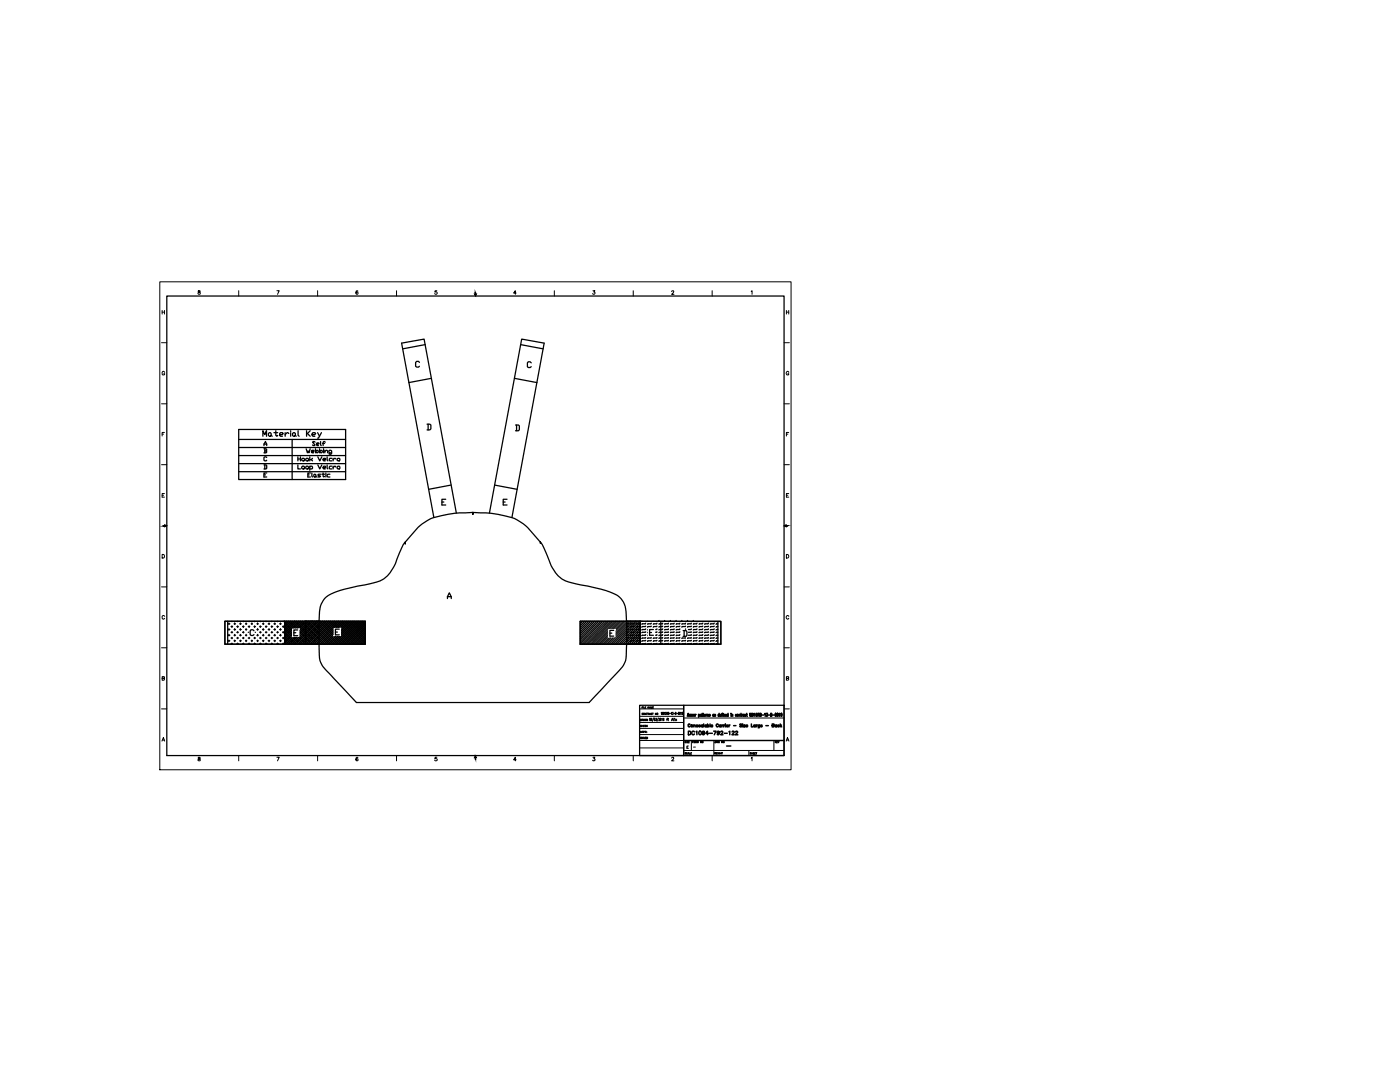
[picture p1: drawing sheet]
<svg xmlns="http://www.w3.org/2000/svg" width="279mm" height="216mm" viewBox="0 0 279 216" stroke-linecap="round" stroke-linejoin="round" font-family="sans-serif">
<!-- layer: T001L001 -->
<path d="M63.7 124v-1.2a4.3 4.3 0 0 1 3.3-4.7l1.7-.5 5-1.1a6.3 6.3 0 0 0 5.5-4.9l.4-1.1a5.8 5.8 0 0 1 1.3-2.3v.3v-.3a14.2 14.2 0 0 1 4.2-4.2 15.2 15.2 0 0 1 7.8-1.7l1.5-.1v.4v-.4a21.9 21.9 0 0 1 8.8 1.5l1.3 .8a16.6 16.6 0 0 1 3.3 3.7l.1 .3-.1-.3a16.9 16.9 0 0 1 2.2 4.7 6 6 0 0 0 5 3.6 27.5 27.5 0 0 1 8.2 2.3 4.3 4.3 0 0 1 1.8 4v1.2M63.7 128.5v.7a6 6 0 0 0 .4 3.3l1 1.3 6 6.4M125.1 128.5l-.1 .7a6 6 0 0 1-.4 3.3 56.8 56.8 0 0 1-5.8 6.4l-1.2 1.3" fill="none" stroke="#000" stroke-width=".25"/>
<!-- layer: 0 -->
<g fill="none" stroke="#000" stroke-width=".25">
<path d="M33.3 59.1h123.2v91.7h-123.2zM83.7 72.3l-.2-.2h-.3l-.3 .2v.8l.3 .2h.3l.2-.2M84.9 68.8l-4.5 .8M86.1 75.5l-4.5 .8M102.7 75.5l4.5 .8M103.9 68.8l4.5 .8M106 72.4l-.2-.2h-.4l-.1 .2v.8l.1 .1h.4l.2-.1M47.6 85.7h21.4v10h-21.4zM47.6 87.7h21.4M47.6 89.3h21.4M47.6 90.9h21.4M47.6 92.5h21.4"/>
<path d="M47.6 94.1h21.4M52.5 87.1v-1.1l.3 .7 .4-.7v1.1M52.7 88.9v-.3l.3-.5 .2 .8M52.7 89.5h.4l.1 .2-.1 .3M52.7 92.8l.5 .1v.5l-.5 .2M52.7 88.6h.5M52.7 94.8h.3M52.8 90h.3l.1 .2-.5 .2M52.8 89.5v.9M52.8 92.8v.8M53.2 91.3l-.1-.1-.4 .1v.5l.1 .2 .4-.2M53.2 94.4h-.5v.8h.5"/>
<path d="M53.6 86.5l.3-.2 .2 .2v.4l-.3 .2-.2-.2zM54.1 86.9l.2 .2M54.7 86.3h.7M55 86v.9l.3 .2 .1-.2M55.8 86.7h.6l.1-.2-.1-.2h-.4l-.2 .2v.4l.2 .2h.4M56.9 86.3v.8M57.6 86.5l-.3-.2-.4 .4M58 86v.1M58 86.3v.8M58.3 87.7v8M58.6 86.3l.3 .2v.4l-.1 .2-.4-.2v-.4zM58.9 86.9l.2 .2"/>
<path d="M59.5 92.8v.8h.5M59.5 91.2v.8M59.5 91.6h.5M59.5 86v.9l.2 .2M60 91.2v.8M60.2 91.6l.4-.1 .2 .3-.4 .2-.2-.2zM60.2 93.2l.4-.2 .2 .4-.4 .2-.2-.2zM61 91.6l.4-.1 .2 .3-.5 .2zM61.1 89.5l.3 .9 .1-.4 .2 .4 .2-.9M61.1 93h.3l.2 .2-.2 .4-.4-.2zM61.2 86v1.1M61.4 86.5l.5 .6"/>
<path d="M61.4 94.8h.3M61.8 93.2l.1-.2h.3l.2 .2-.2 .4h-.4M61.8 91.2v.8M61.8 93v.8M61.9 86l-.5 .5h-.2M61.9 94.4h-.5v.8h.5M62.1 91.7l.3 .3M62.2 90.1h.4l.1-.1-.1-.2-.4 .2 .1 .4h.3M62.2 94.4v.7l.2 .1M62.3 86.7h.5l.2-.2-.2-.2h-.3l-.2 .2v.4l.2 .2h.3M62.4 91.5l-.3 .2h-.3M62.6 94.8l.3-.2 .1 .2v.3l-.2 .1z"/>
<path d="M62.9 88.2l-.1-.1-.4 .1 .5 .6-.1 .1-.4-.1M63 90.1l.3-.3 .2 .2v.2l-.3 .2zM63 89.5v.9M63 95.1l.2 .1M63.2 88.6h.4l.1-.1-.1-.1-.4 .1v.3l.4 .1M63.4 86.3l.4 .8M63.4 91.2l.4 .8 .4-.8M63.4 92.8l.4 .8 .4-.8M63.8 90.1l.3-.3 .2 .2v.2l-.3 .2zM63.8 89.5v.9M64 88.1v.7l.1 .1M64 94.6l-.6 .2 .6 .3-.6 .1"/>
<path d="M64.1 86.3l-.5 1.1h-.2M64.2 94.6h.6M64.4 88.5h.4M64.5 91.7h.4l.1-.1-.1-.1-.4 .1 .1 .4h.3M64.5 93.3h.4l.1-.1-.1-.2h-.3l-.1 .2 .1 .4h.3M64.5 94.4v.7l.1 .1 .2-.1M64.6 89.5v.2M64.6 89.8v.6M64.8 90.1l.4-.3 .2 .6M64.8 89.8v.6M64.9 88.2l-.1-.1-.3 .1v.7M65 94.4v.1"/>
<path d="M65 94.6v.6M65.3 91.2v.6l.1 .2M65.3 92.8v.6l.1 .2M65.8 94.6l-.5 .2 .1 .4h.4M66.2 90.4l-.6-.2 .2-.4 .4 .2v.5l-.2 .1-.4-.1M66.2 91.5l-.5 .1 .1 .4h.4M66.2 93h-.4l-.1 .2 .1 .4h.4M66.5 91.5v.5M66.5 93v.6M67 91.6l-.2-.1-.3 .2M67 93.2l-.2-.2-.3 .3M67.3 91.6l.4-.1 .1 .3-.3 .2-.2-.2z"/>
<path d="M67.3 93.2l.4-.2 .1 .4-.3 .2-.2-.2zM85.2 84.6h.6l.2 .2v.8l-.2 .2h-.6M85.4 84.6v1.2M89 99.6h-.8v1.2h.8M90 96.8l-4.4 .8M98.7 96.8l4.5 .8M101.2 99.6h-.8v1.2h.8M102.9 84.8h.6l.1 .2v.7l-.1 .3h-.6M103.1 84.8v1.2M88.2 100.2h.4M89.3 119.4v-.3l.4-.8 .4 .8v.3M89.3 119.1h.8"/>
<path d="M91.1 102.4l-6.5-34.7-4.4 .8 6.4 34.8M97.7 102.4l6.4-34.7 4.5 .8-6.4 34.8M100.4 100.2h.4M44.9 124h11.9v4.5h-11.9zM45.4 124v4.5M45.6 124.5h.3M45.6 125.6h.3M45.6 126.8h.3M45.6 127.9h.3M45.7 124.3v.3M45.7 125.4v.3M45.7 126.6v.3"/>
<path d="M45.7 127.7v.3M46.1 125h.3M46.1 126.2h.3M46.1 127.3h.3M46.1 128.5h.3M46.3 124v.1M46.3 124.9v.3M46.3 126v.3M46.3 127.2v.2M46.3 128.3v.2M46.7 124.5h.3M46.7 125.6h.3"/>
<path d="M46.7 126.8h.3M46.7 127.9h.3M46.8 124.3v.3M46.8 125.4v.3M46.8 126.6v.3M46.8 127.7v.3M47.3 125h.3M47.3 126.2h.3M47.3 127.3h.3M47.3 128.5h.3M47.4 124v.1M47.4 124.9v.3"/>
<path d="M47.4 126v.3M47.4 127.2v.2M47.4 128.3v.2M47.9 124.5h.2M47.9 125.6h.2M47.9 126.8h.2M47.9 127.9h.2M48 124.3v.3M48 125.4v.3M48 126.6v.3M48 127.7v.3M48.4 125h.3"/>
<path d="M48.4 126.2h.3M48.4 127.3h.3M48.4 128.5h.3M48.6 124v.1M48.6 124.9v.3M48.6 126v.3M48.6 127.2v.2M48.6 128.3v.2M49 124.5h.2M49 125.6h.2M49 126.8h.2M49 127.9h.2"/>
<path d="M49.1 124.3v.3M49.1 125.4v.3M49.1 126.6v.3M49.1 127.7v.3M49.5 125h.3M49.5 126.2h.1M49.5 127.3h.3M49.5 128.5h.3M49.7 124v.1M49.7 124.9v.3M49.7 127.2v.2M49.7 128.3v.2"/>
<path d="M50.1 124.5h.3M50.1 127.9h.3M50.3 124.3v.3M50.3 127.7v.3M50.7 125.9l-.2-.2h-.4l-.2 .2v.7l.2 .2h.4l.2-.2M50.7 125h.3M50.7 127.3h.3M50.7 128.5h.3M50.8 124v.1M50.8 124.9v.3M50.8 127.2v.2M50.8 128.3v.2"/>
<path d="M50.9 126.2h.1M51.3 124.5h.2M51.3 125.6h.2M51.3 126.8h.2M51.3 127.9h.2M51.4 124.3v.3M51.4 125.4v.3M51.4 126.6v.3M51.4 127.7v.3M51.8 125h.3M51.8 126.2h.3M51.8 127.3h.3"/>
<path d="M51.8 128.5h.3M52 124v.1M52 124.9v.3M52 126v.3M52 127.2v.2M52 128.3v.2M52.4 124.5h.3M52.4 125.6h.3M52.4 126.8h.3M52.4 127.9h.3M52.5 124.3v.3M52.5 125.4v.3"/>
<path d="M52.5 126.6v.3M52.5 127.7v.3M53 125h.3M53 126.2h.3M53 127.3h.3M53 128.5h.3M53.1 124v.1M53.1 124.9v.3M53.1 126v.3M53.1 127.2v.2M53.1 128.3v.2M53.5 124.5h.3"/>
<path d="M53.5 125.6h.3M53.5 126.8h.3M53.5 127.9h.3M53.7 124.3v.3M53.7 125.4v.3M53.7 126.6v.3M53.7 127.7v.3M54.1 125h.3M54.1 126.2h.3M54.1 127.3h.3M54.1 128.5h.3M54.2 124v.1"/>
<path d="M54.2 124.9v.3M54.2 126v.3M54.2 127.2v.2M54.2 128.3v.2M54.7 124.5h.3M54.7 125.6h.3M54.7 126.8h.3M54.7 127.9h.3M54.8 124.3v.3M54.8 125.4v.3M54.8 126.6v.3M54.8 127.7v.3"/>
<path d="M55.3 125h.3M55.3 126.2h.3M55.3 127.3h.3M55.3 128.5h.3M55.4 124v.1M55.4 124.9v.3M55.4 126v.3M55.4 127.2v.2M55.4 128.3v.2M55.8 124.5h.3M55.8 125.6h.3M55.8 126.8h.3"/>
<path d="M55.8 127.9h.3M56 124.3v.3M56 125.4v.3M56 126.6v.3M56 127.7v.3M56.4 125h.3M56.4 126.2h.3M56.4 127.3h.3M56.4 128.5h.3M56.5 124v.1M56.5 124.9v.3M56.5 126v.3"/>
<path d="M56.5 127.2v.2M56.5 128.3v.2M56.8 125.4l1.5-1.4 4.6 4.5M56.8 124h4.2v4.5h-4.2zM56.8 127.7l.9 .8v-.2M56.8 124v4.5M56.8 124.6l.7-.6 1.5 1.4M56.8 124.5l1.5 1.5-1.5 1.4M56.8 128.5h.1M56.8 128.1l.5 .4M56.8 127.3l1.3 1.2M56.8 126.9l1.7 1.6"/>
<path d="M56.8 126.5l2.1 2M56.8 126.1l2.5 2.4M56.8 125.7l2.9 2.8M56.8 125.3l1.5 1.5M56.8 124.9l1.5 1.5M56.8 124.1l1.5 1.5M57 124.5h.2M57 125.6h.2M57 126.8h.2M57 127.9h.2M57.1 124.3v.3M57.1 125.4v.3"/>
<path d="M57.1 126.6v.3M57.1 127.7v.3M57.1 124l-.3 .2M57.2 124l1.4 1.4M57.5 125h.3M57.5 126.2h.3M57.5 127.3h.3M57.5 128.5h.3M57.7 124v.1M57.7 124.9v.3M57.7 126v.3M57.7 127.2v.2"/>
<path d="M57.9 124l-1.1 1M58 124l1.4 1.4M58.1 124.5h.3M58.1 125.6h.2M58.1 126.8h.2M58.1 127.9h.3M58.2 124.3v.3M58.2 125.4v.3M58.2 126.6v.3M58.2 127.7v.3M58.3 125.5l-1.5 1.6M58.3 126.3l-1.5 1.6"/>
<path d="M58.3 126.8l-1.5 1.4M58.4 127.1l-1.4 1.4M58.6 128.5l4.6-4.5 4.5 4.5M58.6 126.3h.4M58.7 125h.2M58.7 127.3h.2M58.7 128.5h.2M58.7 127.1l1.4 1.4M58.7 124l-1.9 1.8M58.8 124l4.5 4.5M58.8 124v.1M58.8 124.9v.3"/>
<path d="M58.8 127.2v.2M58.8 128.3v.2M58.8 127.1l-1.4 1.4M59.1 127.1l1.4 1.4M59.1 124l-2.3 2.3M59.2 124l4.5 4.5M59.2 127.1l-1.4 1.4M59.2 124.5h.3M59.2 127.9h.3M59.4 124.3v.3M59.4 127.7v.3M59.4 125.7h-.8v1.1h.8"/>
<path d="M59.5 127.1l1.4 1.4M59.5 124l-2.7 2.6M59.6 124l4.5 4.5M59.6 127.1l-1.4 1.4M59.7 126.3l2.2-2.3 4.7 4.5M59.7 126.9l1.6 1.6M59.7 126.5l2 2M59.7 126.1l2.4 2.4M59.7 125.7l2.8 2.8M59.8 125h.3M59.8 126.2h.3M59.8 127.3h.3"/>
<path d="M59.8 128.5h.3M59.9 124l-1.4 1.4M60 124.1l4.5 4.4M60 124.9v.3M60 126v.3M60 127.2v.2M60 128.3v.2M60.3 124l-1.4 1.4M60.4 124l4.5 4.5M60.4 124.5h.3M60.4 125.6h.3M60.4 126.8h.3"/>
<path d="M60.4 127.9h.3M60.5 124.3v.3M60.5 125.4v.3M60.5 126.6v.3M60.5 127.7v.3M60.7 124l-1.4 1.4M60.8 124l4.5 4.5M60.9 125h.3M60.9 126.2h.3M60.9 127.3h.3M60.9 128.5h.3M61 128.5v-4.5h11.9v4.5h-28v-4.5h18.8v4.5"/>
<path d="M61 124h11.9v4.5h-11.9zM61.1 124.1l-1.4 1.3M61.1 124.9v.3M61.1 126v.3M61.1 127.2v.2M61.1 128.3v.2M61.2 124l4.6 4.5M61.5 124l-1.8 1.8M61.5 124.5h.3M61.5 125.6h.3M61.5 126.8h.3M61.5 127.9h.3"/>
<path d="M61.6 124l4.5 4.5M61.7 124.3v.3M61.7 125.4v.3M61.7 126.6v.3M61.7 127.7v.3M62.1 125h.3M62.1 126.2h.3M62.1 127.3h.3M62.1 128.5h.3M62.2 124v.1M62.2 124.9v.3M62.2 126v.3"/>
<path d="M62.2 127.2v.2M62.2 128.3v.2M62.3 124l-2.6 2.6M62.4 124l4.5 4.5M62.7 124.5h.3M62.7 125.6h.3M62.7 126.8h.3M62.7 127.9h.3M62.8 124l-3.1 3.1M62.8 124l4.6 4.5M62.8 124.3v.3M62.8 125.4v.3"/>
<path d="M62.8 126.6v.3M62.8 127.7v.3M63.2 125h.3M63.2 126.2h.3M63.2 127.3h.3M63.2 128.5h.3M63.4 124v.1M63.4 124.9v.3M63.4 126v.3M63.4 127.2v.2M63.4 128.3v.2M63.6 124l-4.6 4.5"/>
<path d="M63.6 124l4.6 4.5M64.4 124l-4.6 4.5M64.4 124l2.2 2.2M65.2 124l-4.6 4.5M65.2 124l1.4 1.4M65.5 128.5l1.5-1.5 1.6 1.5M65.8 128.5l1.6-1.5 1.6 1.5M66 124l-4.6 4.5M66 124l1.3 1.2M66.3 128.5l1.5-1.5 1.6 1.5M66.4 124l-4.6 4.5M66.4 124l1.3 1.2"/>
<path d="M66.6 126.6l-2.6-2.6-4.6 4.5M66.6 125.8l-1.8-1.8-4.6 4.5M66.6 125.3l-3.2 3.2M66.6 125.7l-2.7 2.8M66.6 126.1l-2.4 2.4M66.6 126.5l-1.9 2M66.6 126.9l-1.6 1.6M66.8 124l-4.6 4.5M66.8 124l4.6 4.5M66.9 125.2l-1.3-1.2-4.6 4.5M66.9 126.1h.4M67.1 125.2l1.3-1.2 4.5 4.5"/>
<path d="M67.2 124l-4.6 4.5M67.2 124l4.6 4.5M67.6 124l-4.6 4.5M67.6 124l4.6 4.5M67.7 125.5h-.8v1.2h.8M68 124l-1.3 1.2M68 126.3l2.2 2.2M68 125.5l3 3M68 124l4.6 4.5M68.8 124l-1.3 1.2M68.8 124l4.1 4.1M69.2 124l-1.3 1.2"/>
<path d="M69.2 124l3.7 3.6M69.6 124l-1.6 1.6M69.7 124l3.2 3.3M70 124l-2 2 2.6 2.5M70 124l2.9 2.8M70.4 124l-2.4 2.4M70.5 124l2.4 2.5M70.8 124l-2.8 2.8 1.8 1.7M70.8 124l2.1 2M71.2 124l-4.6 4.5M71.3 124l1.6 1.7M71.6 124l-4.5 4.5"/>
<path d="M71.6 124l1.3 1.2M72.4 124l-4.5 4.5M72.4 124l.5 .4M72.8 124l-4.5 4.5M72.9 124h.1M72.9 124.8l-.9-.8-4.5 4.5M72.9 124.3l-4.2 4.2M72.9 124.6l-3.8 3.9M72.9 125.1l-3.4 3.4M72.9 125.4l-3 3.1M72.9 125.9l-2.6 2.6M72.9 126.3l-2.2 2.2"/>
<path d="M72.9 126.7l-1.8 1.8M72.9 127.1l-1.4 1.4M72.9 127.5l-1 1M72.9 127.9l-.6 .6M72.9 128.3l-.2 .2M115.8 128.5h28.1v-4.5h-18.8v4.6M115.8 124h12v4.5h-12zM115.9 124l-.1 .1M116.3 124l-.5 .5M116.7 124l-.9 .9M117.1 124l-1.3 1.3M117.5 124l-1.7 1.7"/>
<path d="M117.9 124l-2.1 2.1M118.3 124l-2.5 2.5M118.7 124l-2.9 2.9M119.1 124l-3.3 3.4M119.5 124l-3.7 3.7M119.9 124l-4.1 4.2M120.3 124l-4.5 4.5M120.7 124l-4.5 4.5M121.2 124l-4.6 4.5M121.4 125.7l-2.8 2.8M121.4 126.1l-2.4 2.4M121.4 126.5l-2 2"/>
<path d="M121.4 126.9l-1.6 1.6M121.6 124l-4.6 4.5M121.6 127.2l-1.4 1.3M121.7 126.3h.4M121.9 127.2l-1.3 1.3M122 124l-4.6 4.5M122.4 124l-4.6 4.5M122.4 127.2l-1.4 1.3M122.5 125.8h-.8v1.1h.8M122.8 124l-4.6 4.5M123.2 124l-1.6 1.5M123.6 124l-1.5 1.5"/>
<path d="M124 124l-1.6 1.5M124.4 124l-1.7 1.6M124.8 124l-2.1 2M125.2 124l-2.5 2.4M125.4 124.3l-.3 .2M125.4 124.9l-.3 .1M125.4 125.5l-.3 .1M125.4 126.1l-.3 .1M125.4 126.6l-.3 .2M125.4 127.2l-.3 .1M125.4 127.8l-.3 .1M125.4 128.4l-.3 .1"/>
<path d="M125.6 124l-2.9 2.8M125.8 124h.1M126 124l-4.6 4.5M126.4 124l-4.6 4.5M126.6 124.3l-.8 .3M126.6 124.9l-.8 .3M126.6 125.5l-.8 .2M126.6 126.1l-.8 .2M126.6 126.6l-.8 .2M126.6 127.2l-.8 .2M126.6 127.8l-.8 .2M126.6 128.4l-.8 .1"/>
<path d="M126.8 124l-4.6 4.5M127 124h-.1M127.2 124l-4.5 4.5M127.6 124l-4.6 4.5M127.7 124.3l-.8 .3M127.7 124.9l-.8 .3M127.7 125.5l-.8 .2M127.7 126.1l-.8 .2M127.7 126.6l-.8 .2M127.7 127.2l-.8 .2M127.7 127.8l-.8 .2M127.7 128.4l-.7 .1"/>
<path d="M127.8 124h16.1v4.5h-16.1zM127.8 124h-12v4.5M127.8 124.2l-4.3 4.3M127.8 124.6l-4 3.9M127.8 125l-3.5 3.5M127.8 125.4l-3.2 3.1M127.8 125.8l-2.7 2.7M127.8 126.3l-2.4 2.2M127.8 126.6l-1.9 1.9M127.8 127.1l-1.5 1.4M127.8 127.4l-1.1 1.1M127.8 127.9l-.7 .6"/>
<path d="M127.8 128.2l-.3 .3M127.8 124v4.5M128.1 124h.1M128.9 124.3l-.8 .3M128.9 124.9l-.8 .3M128.9 125.5l-.8 .2M128.9 126.1l-.8 .2M128.9 126.6l-.8 .2M128.9 127.2l-.8 .2M128.9 127.8l-.8 .2M128.9 128.4l-.8 .1M129.2 124h.1"/>
<path d="M129.4 125.6l-.2 .1M129.4 126.2l-.2 .1M129.4 126.8h-.2M129.6 126.2h.4M130 124.3l-.8 .3M130 124.9l-.8 .3M130 127.2l-.8 .2M130 127.8l-.8 .2M130 128.4l-.8 .1M130.4 124h.1M130.4 125.6h-.8v1.2h.8M131.1 124.3l-.7 .3"/>
<path d="M131.1 124.9l-.7 .3M131.1 125.5l-.4 .1M131.1 126.1l-.4 .1M131.1 126.6l-.4 .2M131.1 127.2l-.7 .2M131.1 127.8l-.7 .2M131.1 128.4l-.7 .1M131.5 124h.1M131.9 124v4.5M132.3 124.3l-.8 .3M132.3 124.9l-.8 .3M132.3 125.5l-.8 .2"/>
<path d="M132.3 126.1l-.8 .2M132.3 126.6l-.8 .2M132.3 127.2l-.8 .2M132.3 127.8l-.8 .2M132.3 128.4l-.8 .1M132.6 124h.1M133.4 124.3l-.8 .3M133.4 124.9l-.8 .3M133.4 125.5l-.8 .2M133.4 126.1l-.8 .2M133.4 126.6l-.8 .2M133.4 127.2l-.8 .2"/>
<path d="M133.4 127.8l-.8 .2M133.4 128.4l-.8 .1M133.8 124h.1M134.5 124.3l-.7 .3M134.5 124.9l-.7 .3M134.5 125.5l-.7 .2M134.5 126.1l-.7 .2M134.5 126.6l-.7 .2M134.5 127.2l-.7 .2M134.5 127.8l-.7 .2M134.5 128.4l-.7 .1M134.9 124h.1"/>
<path d="M135.7 124.3l-.8 .3M135.7 124.9l-.8 .3M135.7 125.5l-.8 .2M135.7 126.1l-.8 .2M135.7 126.6l-.8 .2M135.7 127.2l-.8 .2M135.7 127.8l-.8 .2M135.7 128.4l-.8 .1M136.1 124h.1M136.3 125.8h.6l.2 .2v.8l-.2 .2h-.6M136.5 125.8v1.2M136.8 127.3l-.7 .1"/>
<path d="M136.8 124.3l-.7 .3M136.8 124.9l-.7 .3M136.8 127.8l-.7 .2M136.8 128.4l-.7 .1M136.8 125.5v.1M137.2 124h.1M138 124.3l-.8 .3M138 124.9l-.8 .3M138 125.5l-.1 .1h-.5M138 126.1l-.6 .1M138 126.6l-.1 .2h-.5M138 127.2l-.8 .2"/>
<path d="M138 127.8l-.8 .2M138 128.4l-.8 .1M138.4 124h.1M139.1 124.3l-.7 .3M139.1 124.9l-.7 .3M139.1 125.5l-.7 .2M139.1 126.1l-.7 .2M139.1 126.6l-.7 .2M139.1 127.2l-.7 .2M139.1 127.8l-.7 .2M139.1 128.4l-.7 .1M140.3 124.3l-.8 .3"/>
<path d="M140.3 124.9l-.8 .3M140.3 125.5l-.8 .2M140.3 126.1l-.8 .2M140.3 126.6l-.8 .2M140.3 127.2l-.8 .2M140.3 127.8l-.8 .2M140.3 128.4l-.8 .1M141.4 124.3l-.8 .3M141.4 124.9l-.8 .3M141.4 125.5l-.8 .2M141.4 126.1l-.8 .2M141.4 126.6l-.8 .2"/>
<path d="M141.4 127.2l-.8 .2M141.4 127.8l-.8 .2M141.4 128.4l-.8 .1M142.6 124.3l-.9 .3M142.6 124.9l-.9 .3M142.6 125.5l-.9 .2M142.6 126.1l-.9 .2M142.6 126.6l-.9 .2M142.6 127.2l-.9 .2M142.6 127.8l-.9 .2M142.6 128.4l-.9 .1M143.3 124.5l-.4 .1"/>
<path d="M143.3 125l-.4 .2M143.3 125.6l-.4 .1M143.3 126.2l-.4 .1M143.3 126.8h-.4M143.3 127.3l-.4 .1M143.3 127.9l-.4 .1M143.3 128.5h-.4M143.3 124v4.5M71.1 140.2h46.5M127.6 140.7h28.9v10.1h-28.9z"/>
</g>
<g fill="#fff" stroke="#fff" stroke-width=".2">
<path d="M87.9 99.5v1.4l1.4-1.4zM89.3 99.5v1.4h-1.4z"/>
<path d="M100.2 99.5v1.4l1.2-1.4zM101.4 99.5v1.4h-1.2z"/>
<path d="M58.4 125.5v1.5l1.3-1.5zM59.7 125.5v1.5h-1.3z"/>
<path d="M129.4 125.5v1.4l1.3-1.4zM130.7 125.5v1.4h-1.3z"/>
<path d="M121.5 125.7v1.4l1.2-1.4zM122.7 125.7v1.4h-1.2z"/>
<path d="M66.7 125.4v1.4l1.3-1.4zM68 125.4v1.4h-1.3z"/>
</g>
<!-- layer: AM_BOR -->
<g fill="#000" stroke="#000" stroke-width=".2">
<path d="M94.7 58.6h.4l-.2 .5zM32.9 104.7l.4 .2-.4 .2zM156.5 104.9l.4-.2v.4zM94.9 150.8l.2 .4h-.4z"/>
<path d="M94.8 58.3l.1 .3zM94.8 58.3l.1 .3z"/>
<path d="M32.6 104.9h.3zM32.6 105l.3-.1z"/>
<path d="M156.9 105l.3-.1zM156.9 104.9h.3z"/>
<path d="M94.8 151.2l.1 .3zM94.8 151.2l.1 .3z"/>
</g>
<g fill="none" stroke="#000" stroke-width=".2">
<path d="M39.6 58.1v.1a.38 .38 0 0 1 .3 .5 .24 .24 0 0 1-.3 0 .24 .24 0 0 1 0-.4l.3-.1v-.1zM47.6 58v1.1M55.3 58h.4l-.3 .7M63.4 58v1.1M71.4 58.1l-.1-.1a.34 .34 0 0 0-.3 .4 .34 .34 0 0 0 .4 .3 .22 .22 0 0 0 0-.4 .22 .22 0 0 0-.4 .2M79.1 58v1.1M87.2 58h-.4v.3a.26 .26 0 0 1 .4 0 .26 .26 0 0 1-.1 .4 .26 .26 0 0 1-.3-.1M103 58.5h-.5l.3-.5v.7M110.6 58v1.1M118.3 58h.4l-.2 .3a.23 .23 0 0 1 .2 .2 .23 .23 0 0 1-.1 .2 .23 .23 0 0 1-.3-.1M126.4 58v1.1M134 58.2a.21 .21 0 0 1 .3-.2 .21 .21 0 0 1 .2 .2l-.5 .5h.5"/>
<path d="M142.1 58v1.1M149.9 58.1l.2-.1v.7M32.2 68.4h1.1M32.4 62.3h.4M32.4 61.9v.8M32.8 61.9v.8M32.9 74.3l-.1-.1a.3 .3 0 0 0-.4 .1 .3 .3 0 0 0 0 .4 .3 .3 0 0 0 .5-.1h-.2M156.5 68.4h1M156.9 61.9v.8M156.9 62.3h.5M157.4 74.3a.26 .26 0 0 0-.3-.2 .26 .26 0 0 0-.2 .3 .31 .31 0 0 0 .1 .4 .31 .31 0 0 0 .4-.1v-.1h-.2M157.4 61.9v.8"/>
<path d="M32.2 92.7h1.1M32.2 80.6h1.1M32.4 98.8h.3M32.4 86.6h.3M32.8 98.5h-.4v.7h.4M32.8 86.3h-.4v.7M156.5 92.7h1M156.5 80.6h1M156.9 98.8h.3M156.9 86.6h.3M157.4 98.5h-.5v.7h.5M157.4 86.3h-.5v.7"/>
<path d="M32.2 117.1h1.1M32.4 110.6h.2a.41 .41 0 0 1 0 .8h-.2zM156.5 117.1h1M156.9 110.6a.37 .37 0 0 1 .5 .4 .37 .37 0 0 1-.5 .4zM32.2 129.3h1.1M32.4 135.4l.4-.1v-.3h-.4v.7h.4v-.3h-.1M32.9 123a.3 .3 0 0 0-.5 0 .3 .3 0 0 0 0 .4 .3 .3 0 0 0 .5 0M156.5 129.3h1M156.9 135.4l.4-.1 .1-.2-.5-.1v.7h.5v-.2l-.2-.1M157.4 123a.26 .26 0 0 0-.3-.2 .26 .26 0 0 0-.2 .3 .31 .31 0 0 0 .1 .4 .31 .31 0 0 0 .4-.1M32.2 141.4h1.1M32.3 147.9l.3-.7 .3 .7"/>
<path d="M32.4 147.7h.4M39.6 151.1v.3l.3 .1a.22 .22 0 0 1-.1 .3 .22 .22 0 0 1-.3-.2l.1-.2h.3v-.3zM47.6 150.8v1M55.3 151.1h.4l-.3 .7M63.4 150.8v1M71.4 151.2v-.1a.31 .31 0 0 0-.4 .4 .31 .31 0 0 0 .4 .2v-.2l-.1-.1-.3 .2M79.1 150.8v1M87.2 151.1h-.4v.3a.26 .26 0 0 1 .4 0 .26 .26 0 0 1-.1 .4 .26 .26 0 0 1-.3-.1M103 151.6h-.5l.3-.5v.7M110.6 150.8v1M118.3 151.1h.4l-.2 .3h.1a.24 .24 0 0 1 .1 .4 .24 .24 0 0 1-.4 0v-.1M126.4 150.8v1"/>
<path d="M127.6 141.4h8.9M127.6 142.9h8.9M127.6 144.2h8.9M127.6 145.3h8.9M127.6 146.6h8.9M127.6 149.2h8.9M127.6 147.8h8.9M127.8 146.2l.1-.3 .1 .3M127.8 143.5l.2 .1-.1 .2h-.1zM127.8 147.1v.3M127.8 146.1h.2M128 144.8h-.2l.1 .2 .1-.1"/>
<path d="M128.1 143.7l.2-.2h-.2v.3M128.1 147.1h-.2l.2 .3h-.2M128.1 146.1l.2-.2h-.2v.3M128.1 141.2h.1M128.1 144.7v.3M128.1 144.8h.2M128.2 143.7l.1 .1M128.3 141h-.2v.3M128.3 142.4l-.2-.1v.3h.2M128.3 144.7v.3M128.4 141v.3M128.4 143.8l.1-.3 .1 .3"/>
<path d="M128.4 147.1h-.2l.2 .3h-.2M128.4 146.1h.2v-.2h-.2v.3M128.5 144.8h.1M128.5 143.7h.1M128.5 141v.3h.2M128.5 147.1v.3h.2v-.3M128.6 144.7h-.1v.3h.1M128.7 143.5v.3l.1-.3 .1 .3 .1-.3M128.7 146.1l.3-.2h-.3v.3M128.7 141.2h.1M128.8 147.2h.1M128.9 146.1l.1 .1"/>
<path d="M128.9 141h-.2v.3h.2M128.9 144.8h-.2v.2l.2-.1M129 142.3v.3l-.3-.3v.3M129 147.1h-.2v.3h.2M129 147.1l.3 .1-.1 .2h-.2zM129 144.7v.3M129 142.3h.3M129.1 146.2h.1M129.1 144.8l.1 .2M129.1 142.3v.3M129.2 144.7l-.2 .2M129.3 143.5v.3l-.3-.3v.3"/>
<path d="M129.3 142.4h.2v-.1h-.2v.3M129.4 142.4l.1 .2M129.5 141v.3l-.2-.3v.3M129.6 141.3l.1-.3 .1 .3M129.6 142.6l.1-.3 .1 .3M129.6 141.2h.2M129.6 142.5h.2M129.7 143.4l.2 .1-.1 .3-.2-.1zM129.9 141.3v-.3l.1 .3 .1-.3v.3M130.1 142.4h-.2v.2h.2M130.1 143.4l-.1-.1a.26 .26 0 0 0-.1 .3 .26 .26 0 0 0 .2 .2v-.3l-.2 .2M130.2 142.3h.2"/>
<path d="M130.2 141.2h.2M130.3 142.3v.3M130.4 141h-.2v.3h.2M130.5 143.2l-.3 .7M130.6 143.4a.22 .22 0 0 1 .1 .2 .22 .22 0 0 1-.1 .2zM130.9 143.3h.1v.4h-.2M131 142.3v.3l-.2-.3v.3M131.4 143.2l-.3 .7M131.5 143.4h.1l-.1 .4h.1M131.8 143.4h.1l-.1 .4zM132 142.1v.5l.1-.5v.5l.1-.5M132.1 143.4v-.1v.5"/>
<path d="M132.4 142.3l-.1 .1v-.2h.1v.3l-.1 .1M132.5 143.4l-.1-.1-.1 .1 .1 .4 .1-.2-.2 .1M132.6 142.2v-.1v.5M133 142.3l-.2-.2v.5l.2-.1M133.1 142.3h.1v-.2h-.1v.5M133.1 143.6l.3-.1v-.1l-.3-.1v.5M133.2 142.3v.3M133.3 143.6l.1 .2M133.3 142.3h.2v-.2h-.2v.5h.2l-.1-.3M133.6 142.4h.2M134 142.2v.4M134 143.8l.2-.5 .2 .5"/>
<path d="M134 151.3l.1-.2a.21 .21 0 0 1 .3 .1 .21 .21 0 0 1 0 .3l-.4 .3h.5M134.1 143.7h.2M134.2 142.1h.1v.5l-.1-.1M134.4 142.4h.3M134.5 143.3v.5M134.6 143.4h.1M134.7 143.5v.3M134.8 142.1l.1 .1v.4h-.1zM134.8 143.5l.3 .3M135 142.4h.3M135.1 143.5l-.3 .3M135.4 142.1l.1 .1v.4l-.1-.1z"/>
<path d="M135.7 142.1l.1 .1-.1 .4-.1-.1zM135.9 142.2v.4M136.2 142.1l.1 .1-.1 .4-.1-.1zM136.5 149.7h20M136.5 143.3h20M136.9 148l-.2-.1 .2 .3h-.2M136.9 150.2h-.2l.2 .3h-.2M137 147.9v.3M137.1 147.9h.2l-.2 .3h.2M137.1 149.1h.2M137.2 150.3h-.2v.2l.2-.1M137.3 150.5l.1-.3 .1 .3"/>
<path d="M137.3 150.4h.2M137.4 148.9h-.3v.4h.3M137.4 148.1h.1M137.6 150.2v.3h.2M137.6 147.9h-.2v.3h.2M137.9 150.3h.1M138 147.8v1.9M138 150.2h-.1v.3h.1M138.2 148.1h.1M138.4 147.9h-.2v.3M138.4 149.1h.4M138.7 148h-.3l.3 .2h-.3"/>
<path d="M139 148l-.3 .1 .1 .1 .2-.1M139.1 148.2v-.3l.1 .3 .1-.3v.3M140 147.9v.3l-.2-.3v.3M142.1 150.8v1M142.5 147.8v3M142.6 150.2l.1 .3 .1-.3v.3l.1-.3M142.7 147.9l.2 .1-.1 .2h-.1zM143 147.9l.1 .3v-.3l.1 .3 .1-.3M143 150.3h.1M143.2 150.2h-.2v.3h.2M143.3 150.2v.3M143.6 148h-.2v.2h.2l-.1-.1"/>
<path d="M143.6 150.3l-.2-.1v.2h.1M143.7 150.3h.2M143.7 150.2v.3M143.9 150.2v.3M144 150.2h.2M144.1 150.2v.3M144.2 147.9v.3l-.2-.3v.3M149.5 149.7v1.1M149.9 150.2h-.2l.2 .3h-.2M149.9 151.3l.2-.2v.7M150 150.2v.3M150 150.3h.2"/>
<path d="M150.2 150.2v.3M150.3 150.3h.1M150.5 150.2h-.2v.3h.2M150.6 150.3h.1M151 150.2v.3M151.1 150.2h-.5v.3h.2M154.4 147.8v1.9M154.7 148.1l.2-.1-.2-.1v.3M154.8 148.1l.1 .1M155 148.1h.1M155.2 147.9h-.2v.3h.2M155.3 147.9l.1 .3 .1-.3"/>
<path d="M156.5 141.4h1M156.9 147.9l.3-.7 .3 .7M157 147.7h.3"/>
<circle cx="128.5" cy="142.4" r=".14"/>
<circle cx="131.2" cy="142.4" r=".15"/>
<circle cx="140.2" cy="148.1" r=".14"/>
<circle cx="144.5" cy="148.1" r=".14"/>
</g>
<g fill="none" stroke="#000" stroke-width=".3">
<path d="M136.5 140.7v10.1M136.5 147.8h20M137.2 142.9l.1-.6 .2 .6M137.2 142.7h.2M137.4 145.9h.2a.41 .41 0 0 1 0 .7h-.2zM137.6 142.6v.3M137.7 142.6l-.1 .1M137.7 144.6a.2 .2 0 0 0-.2-.1 .2 .2 0 0 0-.2 .2v.1a.19 .19 0 0 0 .2 .2 .19 .19 0 0 0 .2-.1M137.8 142.7l.2-.1v.3M137.8 142.6v.3M138 142.7l.2-.1v.3M138.4 144.8l.3-.1v.3"/>
<path d="M138.4 144.7v.3M138.6 146.1a.26 .26 0 0 0-.3-.2 .26 .26 0 0 0-.2 .3 .31 .31 0 0 0 .1 .4 .31 .31 0 0 0 .4-.1v-.1M138.7 142.6v.3M138.9 142.6l-.2 .1M138.9 146l.2-.1v.7M139.2 144.8a.17 .17 0 0 0-.2-.1 .17 .17 0 0 0 0 .3 .17 .17 0 0 0 .2 0M139.4 142.6h.1l.1 .1-.1 .2-.1-.1M139.4 144.8h.4a.17 .17 0 0 0-.2-.1 .17 .17 0 0 0-.2 .1l.1 .2h.3M139.4 142.6v.5M140 142.6h-.2v.2h.2M140 142.6v.3M140.1 142.6h.1"/>
<path d="M140.1 142.3l.1 .6M140.2 144.8l-.1-.1a.19 .19 0 0 0-.2 .2 .19 .19 0 0 0 .2 .1h.1M140.2 144.7v.3M140.3 142.6h.1M140.3 142.3l.2 .6M140.4 144.5v.5M140.6 142.7h.2v-.1h-.2v.2h.2M140.6 146.1a.22 .22 0 0 1-.3 .2 .22 .22 0 0 1 0-.4 .31 .31 0 0 1 .3 .4 .31 .31 0 0 1-.4 .2M140.9 142.6v.3M141 144.8l-.1-.1a.19 .19 0 0 0-.2 .1 .19 .19 0 0 0 0 .2 .19 .19 0 0 0 .3 0M141 144.7v.3M141.1 142.6l-.2 .1"/>
<path d="M141.2 142.7l.2-.1v.3M141.2 142.6v.3M141.2 144.8l.1-.1a.19 .19 0 0 1 .2 .2 .19 .19 0 0 1-.2 .1h-.1M141.2 144.5v.5M141.4 146.4h-.5l.3-.5v.7M141.6 146.3h.6M141.7 142.6h-.2l.2 .3-.2-.1M141.7 144.5v.5M141.9 144.8h.3a.17 .17 0 0 0-.2-.2 .17 .17 0 0 0-.1 .2l.1 .2h.2M142.4 145.9h.5l-.3 .7M142.5 142.6h-.2l-.1 .1 .1 .2 .2-.1M142.5 142.6v.3"/>
<path d="M142.8 142.6h-.2l.2 .2-.1 .1-.1-.1M143.4 144.6a.22 .22 0 0 0-.3-.1 .22 .22 0 0 0-.2 .2v.1a.21 .21 0 0 0 .2 .3 .21 .21 0 0 0 .3-.2M143.5 142.6h-.2v.2h.2M143.5 142.3v.6M143.6 146.1a.23 .23 0 0 1-.4 .2 .23 .23 0 0 1 0-.3 .23 .23 0 0 1 .3 0v.5l-.1 .1-.3-.1M143.7 142.7h.2l-.1-.1-.1 .2 .1 .1 .1-.1M143.8 146.1a.21 .21 0 0 1 .3-.2 .21 .21 0 0 1 .1 .2l-.4 .5h.5M143.9 144.8l-.2-.1a.19 .19 0 0 0-.2 .2 .19 .19 0 0 0 .2 .1h.2M143.9 144.7v.3M144 142.6h.1M144.1 144.7v.3M144.2 142.3l-.2 .6"/>
<path d="M144.2 142.4h.1M144.2 142.6v.3M144.3 144.7l-.2 .1M144.4 142.7l.2-.1v.3M144.4 142.6v.3M144.4 144.7v.3M144.5 146.3h.6M144.6 144.7l-.2 .1M144.8 142.7h.2v-.1a.16 .16 0 0 0-.2 .1 .16 .16 0 0 0 .2 .2v-.1M144.8 144.5h.1M144.8 144.7v.3M145 144.8h.3l-.1-.1a.19 .19 0 0 0-.2 .2 .19 .19 0 0 0 .2 .1h.1"/>
<path d="M145 148.9h.9M145.3 142.6h-.1l-.1 .1 .1 .2 .1-.1M145.3 142.3v.6M145.5 146l.1-.1v.7M145.5 144.7v.3M145.7 144.7l-.2 .1M145.9 142.4h.1M145.9 142.6v.3M146 142.7l.2-.1v.3M146 142.6v.3M146.1 146.1v-.1a.22 .22 0 0 1 .3-.1 .22 .22 0 0 1 .1 .2l-.4 .5h.4M146.4 144.8h.5"/>
<path d="M146.8 146.1l.1-.2 .3 .1-.5 .6h.5M147 142.6h-.2v.2h.2M147.5 142.7l.2-.1v.3M147.5 142.6v.3M147.8 142.6h.1M147.9 142.3l.1 .6M148 144.5h-.4l.4 .3-.1 .2h-.3M148.1 142.6v.3M148.2 142.6l-.1 .1M148.2 144.5h.1M148.2 144.7v.3M148.4 144.7h.3l-.3 .3h.3"/>
<path d="M148.5 142.6h-.2v.2h.2M148.5 142.6v.3M148.9 144.8h.3a.17 .17 0 0 0-.2-.1 .17 .17 0 0 0-.1 .1l.1 .2h.2M148.9 142.6h-.1l-.2 .1 .2 .2 .1-.1M149 142.6h.1M149 142.3l.2 .6M149.6 142.3l.1 .6 .1-.6 .1 .6 .1-.6M150 144.5v.5h.3M150.3 142.6v.1a.17 .17 0 0 1-.2-.1 .17 .17 0 0 1 .1-.3 .31 .31 0 0 1 .1 .3 .31 .31 0 0 1-.2 .3v-.1M150.5 142.5l.1-.2v.6M150.7 144.8l-.1-.1a.19 .19 0 0 0-.2 .1 .19 .19 0 0 0 .1 .2 .19 .19 0 0 0 .2 0M150.7 144.7v.3"/>
<path d="M150.9 144.7v.3M151.1 142.5l-.1-.2-.2 .3 .2 .3 .1-.1M151.1 144.7l-.2 .1M151.3 142.6h.2l-.1-.3h-.1v.6M151.4 142.6l.1 .3M151.6 144.7v.5h-.3M151.6 144.8a.17 .17 0 0 0-.3-.1 .17 .17 0 0 0 0 .3 .17 .17 0 0 0 .3 0M151.7 142.6h.2l-.1-.3h-.1v.6h.2l-.1-.3M151.8 144.8h.3l-.1-.1a.19 .19 0 0 0-.2 .2 .19 .19 0 0 0 .2 .1h.1M152.1 142.7h.3M152.6 142.5l.1-.2v.6M152.8 144.8h.5"/>
<path d="M153 142.3h.2l-.1 .3a.16 .16 0 0 1 .1 .3 .16 .16 0 0 1-.3-.1M153.3 142.7h.3M153.8 142.3a.3 .3 0 0 1 .3 .3 .3 .3 0 0 1-.3 .3zM154.1 144.8l.4-.1-.1-.2h-.3v.5h.4l-.1-.2M154.2 142.7h.4M154.7 142.4a.26 .26 0 0 1 .3 .2 .26 .26 0 0 1-.3 .3zM155 144.8a.19 .19 0 0 0-.3-.1 .19 .19 0 0 0 0 .3 .19 .19 0 0 0 .3 0M155 144.7v.3M155.1 142.4a.26 .26 0 0 1 .2 .2 .26 .26 0 0 1-.2 .3zM155.5 142.5l.1-.2v.6M155.5 144.8a.19 .19 0 0 0-.3-.1 .19 .19 0 0 0 0 .3 .19 .19 0 0 0 .3 0M155.7 144.5v.5"/>
<path d="M155.8 144.8l.2 .2M155.9 142.4a.26 .26 0 0 1 .2 .2 .26 .26 0 0 1-.2 .3zM156 144.7l-.3 .2"/>
<circle cx="138.1" cy="144.8" r=".19"/>
<circle cx="138.5" cy="142.7" r=".17"/>
<circle cx="139.7" cy="146.2" r=".34"/>
<circle cx="147.2" cy="142.7" r=".17"/>
</g>
<!-- layer: 0 -->
<path d="M31.9 56.2h126v97.4h-126z" fill="none" stroke="#000" stroke-width=".2"/>
</svg>
